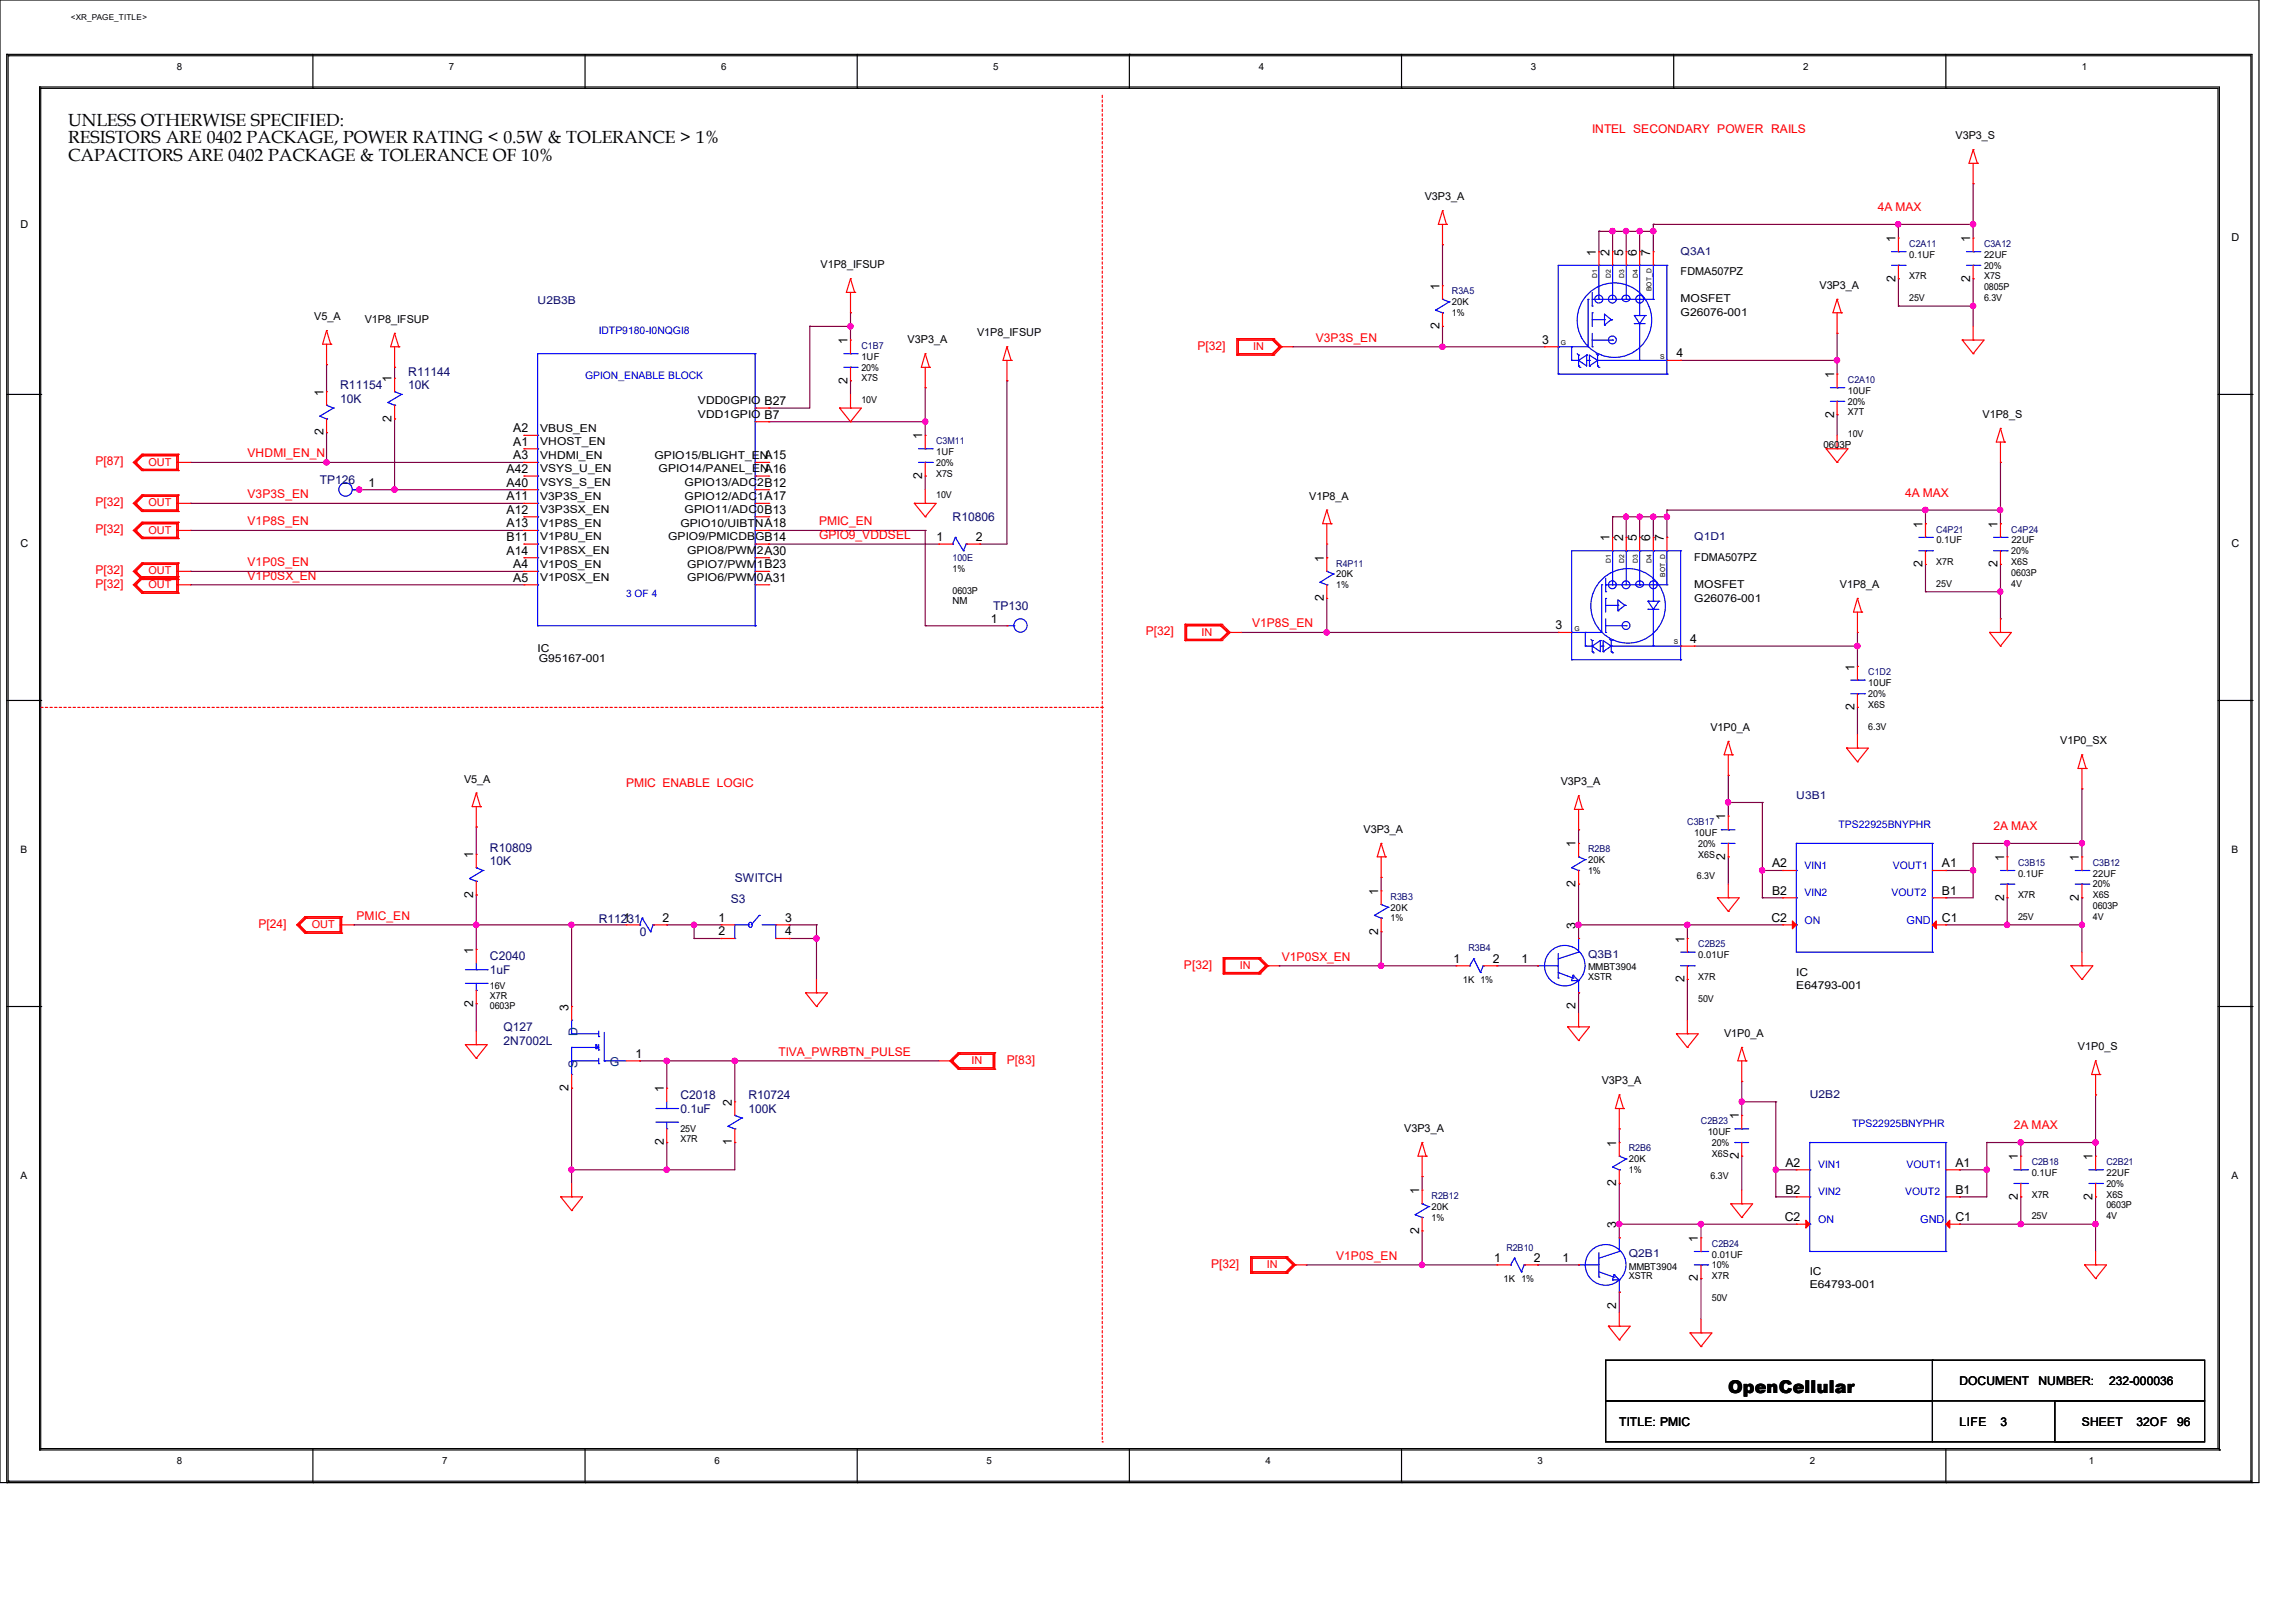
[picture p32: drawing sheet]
<svg xmlns="http://www.w3.org/2000/svg" width="420mm" height="297mm" viewBox="0 0 420 297" stroke-linecap="round" stroke-linejoin="round" font-family="sans-serif">
<defs><g id="words">
<g font-size="3.2">
<text x="12.4" y="23">UNLESS OTHERWISE SPECIFIED:</text>
<text x="12.4" y="26.2">RESISTORS ARE 0402 PACKAGE, POWER RATING &lt; 0.5W &amp; TOLERANCE &gt; 1%</text>
<text x="12.4" y="29.5">CAPACITORS ARE 0402 PACKAGE &amp; TOLERANCE OF 10%</text>
<text x="316.1" y="255">OpenCellular</text>
</g>
<g font-size="2.2" fill="#f00">
<text x="291.3" y="24.4">INTEL SECONDARY POWER RAILS</text>
<text x="343.5" y="38.6">4A MAX</text>
<text x="219" y="64">P[32]</text>
<text x="240.7" y="62.5">V3P3S_EN</text>
<text x="45.3" y="83.7">VHDMI_EN_N</text>
<text x="17.4" y="85.2">P[87]</text>
<text x="17.4" y="92.6">P[32]</text>
<text x="45.3" y="91.2">V3P3S_EN</text>
<text x="348.5" y="90.9">4A MAX</text>
<text x="17.4" y="97.6">P[32]</text>
<text x="45.3" y="96.1">V1P8S_EN</text>
<text x="149.9" y="96.1">PMIC_EN</text>
<text x="149.9" y="98.6">GPIO9_VDDSEL</text>
<text x="17.4" y="107.6">P[32]</text>
<text x="17.4" y="105.1">P[32]</text>
<text x="45.3" y="106.1">V1P0SX_EN</text>
<text x="45.3" y="103.6">V1P0S_EN</text>
<text x="209.6" y="116.3">P[32]</text>
<text x="229" y="114.8">V1P8S_EN</text>
<text x="114.5" y="143.9">PMIC ENABLE LOGIC</text>
<text x="364.7" y="151.9">2A MAX</text>
<text x="47.3" y="169.8">P[24]</text>
<text x="65.2" y="168.3">PMIC_EN</text>
<text x="216.6" y="177.3">P[32]</text>
<text x="234.5" y="175.8">V1P0SX_EN</text>
<text x="142.4" y="193.2">TIVA_PWRBTN_PULSE</text>
<text x="184.2" y="194.7">P[83]</text>
<text x="368.4" y="206.6">2A MAX</text>
<text x="221.5" y="232">P[32]</text>
<text x="244.4" y="230.5">V1P0S_EN</text>
</g>
<g font-size="2.2">
<text x="291.9" y="46.8" transform="rotate(-90 291.9 46.8)">1</text>
<text x="294.4" y="46.8" transform="rotate(-90 294.4 46.8)">2</text>
<text x="296.9" y="46.8" transform="rotate(-90 296.9 46.8)">5</text>
<text x="299.4" y="46.8" transform="rotate(-90 299.4 46.8)">6</text>
<text x="301.9" y="46.8" transform="rotate(-90 301.9 46.8)">7</text>
<text x="346.7" y="44.3" transform="rotate(-90 346.7 44.3)">1</text>
<text x="360.4" y="44.3" transform="rotate(-90 360.4 44.3)">1</text>
<text x="263.3" y="53" transform="rotate(-90 263.3 53)">1</text>
<text x="346.7" y="51.6" transform="rotate(-90 346.7 51.6)">2</text>
<text x="360.4" y="51.6" transform="rotate(-90 360.4 51.6)">2</text>
<text x="155" y="63" transform="rotate(-90 155 63)">1</text>
<text x="263.3" y="60.2" transform="rotate(-90 263.3 60.2)">2</text>
<text x="282.1" y="62.9">3</text>
<text x="306.7" y="65.4">4</text>
<text x="71.6" y="69.9" transform="rotate(-90 71.6 69.9)">1</text>
<text x="155" y="70.2" transform="rotate(-90 155 70.2)">2</text>
<text x="335.5" y="69.2" transform="rotate(-90 335.5 69.2)">1</text>
<text x="59.2" y="72.4" transform="rotate(-90 59.2 72.4)">1</text>
<text x="71.6" y="77.2" transform="rotate(-90 71.6 77.2)">2</text>
<text x="335.5" y="76.5" transform="rotate(-90 335.5 76.5)">2</text>
<text x="59.2" y="79.7" transform="rotate(-90 59.2 79.7)">2</text>
<text x="93.9" y="81.6">A1</text>
<text x="93.9" y="79.1">A2</text>
<text x="168.7" y="80.4" transform="rotate(-90 168.7 80.4)">1</text>
<text x="67.4" y="89.1">1</text>
<text x="92.7" y="89.1">A40</text>
<text x="92.7" y="86.6">A42</text>
<text x="93.9" y="84.1">A3</text>
<text x="168.7" y="87.6" transform="rotate(-90 168.7 87.6)">2</text>
<text x="92.7" y="94">A12</text>
<text x="92.7" y="91.6">A11</text>
<text x="92.7" y="101.5">A14</text>
<text x="92.7" y="99">B11</text>
<text x="92.7" y="96.5">A13</text>
<text x="171.3" y="99">1</text>
<text x="178.5" y="99">2</text>
<text x="294.4" y="99.1" transform="rotate(-90 294.4 99.1)">1</text>
<text x="296.9" y="99.1" transform="rotate(-90 296.9 99.1)">2</text>
<text x="299.4" y="99.1" transform="rotate(-90 299.4 99.1)">5</text>
<text x="301.9" y="99.1" transform="rotate(-90 301.9 99.1)">6</text>
<text x="304.4" y="99.1" transform="rotate(-90 304.4 99.1)">7</text>
<text x="351.7" y="96.6" transform="rotate(-90 351.7 96.6)">1</text>
<text x="365.4" y="96.6" transform="rotate(-90 365.4 96.6)">1</text>
<text x="93.9" y="106.5">A5</text>
<text x="93.9" y="104">A4</text>
<text x="242.1" y="102.8" transform="rotate(-90 242.1 102.8)">1</text>
<text x="351.7" y="103.8" transform="rotate(-90 351.7 103.8)">2</text>
<text x="365.4" y="103.8" transform="rotate(-90 365.4 103.8)">2</text>
<text x="181.2" y="114">1</text>
<text x="242.1" y="110" transform="rotate(-90 242.1 110)">2</text>
<text x="284.5" y="115.2">3</text>
<text x="309.2" y="117.7">4</text>
<text x="339.2" y="122.7" transform="rotate(-90 339.2 122.7)">1</text>
<text x="339.2" y="130" transform="rotate(-90 339.2 130)">2</text>
<text x="288.2" y="155.1" transform="rotate(-90 288.2 155.1)">1</text>
<text x="315.6" y="150.1" transform="rotate(-90 315.6 150.1)">1</text>
<text x="86.6" y="157.1" transform="rotate(-90 86.6 157.1)">1</text>
<text x="315.6" y="157.4" transform="rotate(-90 315.6 157.4)">2</text>
<text x="324.1" y="158.8">A2</text>
<text x="355.2" y="158.8">A1</text>
<text x="366.6" y="157.6" transform="rotate(-90 366.6 157.6)">1</text>
<text x="380.3" y="157.6" transform="rotate(-90 380.3 157.6)">1</text>
<text x="86.6" y="164.3" transform="rotate(-90 86.6 164.3)">2</text>
<text x="252.1" y="163.8" transform="rotate(-90 252.1 163.8)">1</text>
<text x="288.2" y="162.3" transform="rotate(-90 288.2 162.3)">2</text>
<text x="324.1" y="163.7">B2</text>
<text x="355.2" y="163.7">B1</text>
<text x="366.6" y="164.8" transform="rotate(-90 366.6 164.8)">2</text>
<text x="380.3" y="164.8" transform="rotate(-90 380.3 164.8)">2</text>
<text x="114" y="168.7">1</text>
<text x="121.2" y="168.7">2</text>
<text x="131.4" y="168.7">1</text>
<text x="131.4" y="171.2">2</text>
<text x="143.6" y="168.7">3</text>
<text x="143.6" y="171.2">4</text>
<text x="252.1" y="171" transform="rotate(-90 252.1 171)">2</text>
<text x="288.2" y="170" transform="rotate(-90 288.2 170)">3</text>
<text x="308.1" y="172.5" transform="rotate(-90 308.1 172.5)">1</text>
<text x="324" y="168.7">C2</text>
<text x="355.2" y="168.7">C1</text>
<text x="86.6" y="174.5" transform="rotate(-90 86.6 174.5)">1</text>
<text x="265.9" y="176.2">1</text>
<text x="273" y="176.2">2</text>
<text x="278.3" y="176.2">1</text>
<text x="308.1" y="179.7" transform="rotate(-90 308.1 179.7)">2</text>
<text x="86.6" y="184.2" transform="rotate(-90 86.6 184.2)">2</text>
<text x="104" y="185" transform="rotate(-90 104 185)">3</text>
<text x="288.2" y="184.7" transform="rotate(-90 288.2 184.7)">2</text>
<text x="116.2" y="193.6">1</text>
<text x="104" y="199.6" transform="rotate(-90 104 199.6)">2</text>
<text x="121.4" y="199.9" transform="rotate(-90 121.4 199.9)">1</text>
<text x="133.9" y="202.4" transform="rotate(-90 133.9 202.4)">2</text>
<text x="121.4" y="209.6" transform="rotate(-90 121.4 209.6)">2</text>
<text x="133.9" y="209.6" transform="rotate(-90 133.9 209.6)">1</text>
<text x="295.7" y="209.8" transform="rotate(-90 295.7 209.8)">1</text>
<text x="318.1" y="204.8" transform="rotate(-90 318.1 204.8)">1</text>
<text x="318.1" y="212.1" transform="rotate(-90 318.1 212.1)">2</text>
<text x="326.6" y="213.5">A2</text>
<text x="357.7" y="213.5">A1</text>
<text x="369.1" y="212.3" transform="rotate(-90 369.1 212.3)">1</text>
<text x="382.8" y="212.3" transform="rotate(-90 382.8 212.3)">1</text>
<text x="259.6" y="218.6" transform="rotate(-90 259.6 218.6)">1</text>
<text x="295.7" y="217.1" transform="rotate(-90 295.7 217.1)">2</text>
<text x="326.6" y="218.5">B2</text>
<text x="357.7" y="218.5">B1</text>
<text x="369.1" y="219.6" transform="rotate(-90 369.1 219.6)">2</text>
<text x="382.8" y="219.6" transform="rotate(-90 382.8 219.6)">2</text>
<text x="259.6" y="225.8" transform="rotate(-90 259.6 225.8)">2</text>
<text x="295.7" y="224.8" transform="rotate(-90 295.7 224.8)">3</text>
<text x="310.6" y="227.3" transform="rotate(-90 310.6 227.3)">1</text>
<text x="326.5" y="223.5">C2</text>
<text x="357.7" y="223.5">C1</text>
<text x="273.3" y="230.9">1</text>
<text x="280.5" y="230.9">2</text>
<text x="285.8" y="230.9">1</text>
<text x="295.7" y="239.5" transform="rotate(-90 295.7 239.5)">2</text>
<text x="310.6" y="234.5" transform="rotate(-90 310.6 234.5)">2</text>
<text x="358.4" y="253.4">DOCUMENT</text>
<text x="372.9" y="253.4">NUMBER:</text>
<text x="385.8" y="253.5">232-000036</text>
<text x="296.2" y="260.9">TITLE: PMIC</text>
<text x="358.4" y="260.9">LIFE</text>
<text x="365.9" y="260.9">3</text>
<text x="380.8" y="260.9">SHEET</text>
<text x="390.8" y="260.9">32OF</text>
<text x="398.3" y="260.9">96</text>
</g>
<g font-size="2.2" fill="#000080">
<text x="62.2" y="71.2">R11154</text>
<text x="74.7" y="68.7">R11144</text>
<text x="74.7" y="71.2">10K</text>
<text x="62.2" y="73.7">10K</text>
<text x="58.5" y="88.6">TP126</text>
<text x="174.2" y="95.4">R10806</text>
<text x="181.7" y="111.5">TP130</text>
<text x="89.6" y="155.9">R10809</text>
<text x="89.6" y="158.4">10K</text>
<text x="134.4" y="161.3">SWITCH</text>
<text x="133.7" y="165.3">S3</text>
<text x="109.5" y="168.8">R11231</text>
<text x="117" y="171.3">0</text>
<text x="89.6" y="178.3">1uF</text>
<text x="89.6" y="175.8">C2040</text>
<text x="92.1" y="188.7">Q127</text>
<text x="92.1" y="191.2">2N7002L</text>
<text x="124.5" y="203.7">0.1uF</text>
<text x="124.5" y="201.2">C2018</text>
<text x="136.9" y="201.2">R10724</text>
<text x="136.9" y="203.7">100K</text>
</g>
<g font-size="2.2" fill="#004080">
<text x="105.6" y="189.5" transform="rotate(-90 105.6 189.5)">D</text>
<text x="105.6" y="195.4" transform="rotate(-90 105.6 195.4)">S</text>
<text x="111.5" y="195.2">G</text>
</g>
<g font-size="2">
<text x="357.7" y="25.5">V3P3_S</text>
<text x="3.7" y="41.7">D</text>
<text x="260.6" y="36.7">V3P3_A</text>
<text x="408.2" y="44.2">D</text>
<text x="150.1" y="49.1">V1P8_IFSUP</text>
<text x="307.4" y="50.4">FDMA507PZ</text>
<text x="332.8" y="52.8">V3P3_A</text>
<text x="57.5" y="58.6">V5_A</text>
<text x="66.7" y="59.1">V1P8_IFSUP</text>
<text x="307.4" y="57.8">G26076-001</text>
<text x="307.4" y="55.3">MOSFET</text>
<text x="166" y="62.8">V3P3_A</text>
<text x="178.7" y="61.6">V1P8_IFSUP</text>
<text x="127.7" y="76.5">VDD1GPIO B7</text>
<text x="127.7" y="74">VDD0GPIO B27</text>
<text x="362.7" y="76.5">V1P8_S</text>
<text x="98.8" y="83.9">VHDMI_EN</text>
<text x="98.8" y="81.5">VHOST_EN</text>
<text x="98.8" y="79">VBUS_EN</text>
<text x="119.7" y="83.9">GPIO15/BLIGHT_ENA15</text>
<text x="98.8" y="88.9">VSYS_S_EN</text>
<text x="98.8" y="86.4">VSYS_U_EN</text>
<text x="120.5" y="86.4">GPIO14/PANEL_ENA16</text>
<text x="125.2" y="88.9">GPIO13/ADC2B12</text>
<text x="98.8" y="93.9">V3P3SX_EN</text>
<text x="98.8" y="91.4">V3P3S_EN</text>
<text x="125.2" y="93.9">GPIO11/ADC0B13</text>
<text x="125.2" y="91.4">GPIO12/ADC1A17</text>
<text x="239.5" y="91.4">V1P8_A</text>
<text x="3.7" y="100.2">C</text>
<text x="98.8" y="101.4">V1P8SX_EN</text>
<text x="98.8" y="98.9">V1P8U_EN</text>
<text x="98.8" y="96.4">V1P8S_EN</text>
<text x="122.2" y="98.9">GPIO9/PMICDBGB14</text>
<text x="124.5" y="96.4">GPIO10/UIBTNA18</text>
<text x="125.7" y="101.4">GPIO8/PWM2A30</text>
<text x="408.2" y="100.2">C</text>
<text x="98.8" y="106.4">V1P0SX_EN</text>
<text x="98.8" y="103.9">V1P0S_EN</text>
<text x="125.7" y="106.4">GPIO6/PWM0A31</text>
<text x="125.7" y="103.9">GPIO7/PWM1B23</text>
<text x="309.9" y="107.6">MOSFET</text>
<text x="309.9" y="102.6">FDMA507PZ</text>
<text x="336.5" y="107.6">V1P8_A</text>
<text x="309.9" y="110.1">G26076-001</text>
<text x="98.3" y="119.3">IC</text>
<text x="98.6" y="121.1">G95167-001</text>
<text x="312.9" y="133.7">V1P0_A</text>
<text x="376.9" y="136.2">V1P0_SX</text>
<text x="84.9" y="143.2">V5_A</text>
<text x="285.5" y="143.7">V3P3_A</text>
<text x="249.4" y="152.4">V3P3_A</text>
<text x="328.6" y="178.6">IC</text>
<text x="328.6" y="181.1">E64793-001</text>
<text x="315.4" y="189.7">V1P0_A</text>
<text x="380.1" y="192.2">V1P0_S</text>
<text x="293" y="198.5">V3P3_A</text>
<text x="256.9" y="207.2">V3P3_A</text>
<text x="331" y="233.3">IC</text>
<text x="331" y="235.8">E64793-001</text>
</g>
<g font-size="2" fill="#000080">
<text x="307.4" y="46.6">Q3A1</text>
<text x="98.3" y="55.6">U2B3B</text>
<text x="309.9" y="98.9">Q1D1</text>
<text x="328.6" y="146.2">U3B1</text>
<text x="290.5" y="175.3">Q3B1</text>
<text x="331" y="201">U2B2</text>
<text x="297.9" y="230.1">Q2B1</text>
</g>
<g font-size="2" fill="#f00">
<text x="229.2" y="64.1">IN</text>
<text x="27.1" y="85.2">OUT</text>
<text x="27.1" y="92.7">OUT</text>
<text x="27.1" y="97.7">OUT</text>
<text x="27.1" y="107.6">OUT</text>
<text x="27.1" y="105.1">OUT</text>
<text x="219.8" y="116.3">IN</text>
<text x="57" y="169.8">OUT</text>
<text x="226.8" y="177.3">IN</text>
<text x="177.7" y="194.7">IN</text>
<text x="231.7" y="232.1">IN</text>
</g>
<g font-size="2" fill="#00f">
<text x="348.7" y="169.1">GND</text>
<text x="351.2" y="223.9">GND</text>
</g>
<g font-size="1.9" fill="#00f">
<text x="109.5" y="61.2">IDTP9180-I0NQGI8</text>
<text x="107" y="69.4">GPION_ENABLE BLOCK</text>
<text x="114.5" y="109.2">3 OF 4</text>
<text x="336.3" y="151.6">TPS22925BNYPHR</text>
<text x="330.1" y="159">VIN1</text>
<text x="346.2" y="159">VOUT1</text>
<text x="330.1" y="164">VIN2</text>
<text x="346" y="164">VOUT2</text>
<text x="330.1" y="169">ON</text>
<text x="338.8" y="206.3">TPS22925BNYPHR</text>
<text x="332.6" y="213.8">VIN1</text>
<text x="348.7" y="213.8">VOUT1</text>
<text x="332.6" y="218.7">VIN2</text>
<text x="348.5" y="218.7">VOUT2</text>
<text x="332.6" y="223.8">ON</text>
</g>
<g font-size="1.9">
<text x="3.7" y="156">B</text>
<text x="408.2" y="156">B</text>
<text x="3.7" y="215.8">A</text>
<text x="408.2" y="215.8">A</text>
</g>
<g font-size="1.8">
<text x="32.3" y="12.8">8</text>
<text x="82.1" y="12.8">7</text>
<text x="131.9" y="12.8">6</text>
<text x="181.7" y="12.8">5</text>
<text x="230.3" y="12.8">4</text>
<text x="280" y="12.8">3</text>
<text x="329.8" y="12.8">2</text>
<text x="380.8" y="12.8">1</text>
<text x="333.5" y="82">0603P</text>
<text x="174.2" y="110.6">NM</text>
<text x="32.3" y="268">8</text>
<text x="80.9" y="268">7</text>
<text x="130.7" y="268">6</text>
<text x="180.5" y="268">5</text>
<text x="231.5" y="268">4</text>
<text x="281.3" y="268">3</text>
<text x="331" y="268">2</text>
<text x="382.1" y="268">1</text>
</g>
<g font-size="1.7" fill="#000080">
<text x="349.2" y="45.2">C2A11</text>
<text x="362.9" y="45.2">C3A12</text>
<text x="265.6" y="53.9">R3A5</text>
<text x="157.6" y="63.8">C1B7</text>
<text x="338" y="70.1">C2A10</text>
<text x="171.2" y="81.3">C3M11</text>
<text x="354.2" y="97.4">C4P21</text>
<text x="367.9" y="97.4">C4P24</text>
<text x="174.2" y="102.7">100E</text>
<text x="244.4" y="103.7">R4P11</text>
<text x="341.8" y="123.6">C1D2</text>
<text x="290.5" y="156">R2B8</text>
<text x="308.6" y="151">C3B17</text>
<text x="369.1" y="158.4">C3B15</text>
<text x="382.8" y="158.4">C3B12</text>
<text x="254.4" y="164.6">R3B3</text>
<text x="310.6" y="173.4">C2B25</text>
<text x="268.6" y="174.1">R3B4</text>
<text x="311.1" y="205.7">C2B23</text>
<text x="297.9" y="210.7">R2B6</text>
<text x="371.6" y="213.2">C2B18</text>
<text x="385.3" y="213.2">C2B21</text>
<text x="261.9" y="219.4">R2B12</text>
<text x="275.5" y="228.8">R2B10</text>
<text x="313.1" y="228.1">C2B24</text>
</g>
<g font-size="1.7">
<text x="349.2" y="47.2">0.1UF</text>
<text x="362.9" y="47.2">22UF</text>
<text x="349.2" y="51.1">X7R</text>
<text x="362.9" y="51.1">X7S</text>
<text x="362.9" y="53.1">0805P</text>
<text x="362.9" y="49.1">20%</text>
<text x="265.6" y="57.9">1%</text>
<text x="265.6" y="55.9">20K</text>
<text x="349.2" y="55.1">25V</text>
<text x="362.9" y="55.1">6.3V</text>
<text x="157.6" y="65.8">1UF</text>
<text x="157.6" y="69.8">X7S</text>
<text x="157.6" y="67.8">20%</text>
<text x="157.6" y="73.8">10V</text>
<text x="338" y="76">X7T</text>
<text x="338" y="74">20%</text>
<text x="338" y="72.1">10UF</text>
<text x="171.2" y="83.3">1UF</text>
<text x="338" y="80">10V</text>
<text x="171.2" y="87.2">X7S</text>
<text x="171.2" y="85.3">20%</text>
<text x="171.2" y="91.2">10V</text>
<text x="354.2" y="99.4">0.1UF</text>
<text x="367.9" y="101.4">20%</text>
<text x="367.9" y="99.4">22UF</text>
<text x="174.2" y="104.6">1%</text>
<text x="244.4" y="107.7">1%</text>
<text x="244.4" y="105.7">20K</text>
<text x="354.2" y="107.4">25V</text>
<text x="354.2" y="103.4">X7R</text>
<text x="367.9" y="107.4">4V</text>
<text x="367.9" y="103.4">X6S</text>
<text x="367.9" y="105.4">0603P</text>
<text x="174.2" y="108.6">0603P</text>
<text x="341.8" y="125.6">10UF</text>
<text x="341.8" y="127.5">20%</text>
<text x="341.8" y="129.5">X6S</text>
<text x="341.8" y="133.5">6.3V</text>
<text x="309.9" y="153">10UF</text>
<text x="310.6" y="154.9">20%</text>
<text x="290.5" y="159.9">1%</text>
<text x="290.5" y="157.9">20K</text>
<text x="310.4" y="160.9">6.3V</text>
<text x="310.6" y="156.9">X6S</text>
<text x="369.1" y="160.4">0.1UF</text>
<text x="382.8" y="160.4">22UF</text>
<text x="254.4" y="166.6">20K</text>
<text x="369.1" y="164.4">X7R</text>
<text x="382.8" y="162.4">20%</text>
<text x="382.8" y="164.4">X6S</text>
<text x="382.8" y="166.4">0603P</text>
<text x="254.4" y="168.6">1%</text>
<text x="369.1" y="168.4">25V</text>
<text x="382.8" y="168.4">4V</text>
<text x="267.6" y="179.8">1K 1%</text>
<text x="290.5" y="179.3">XSTR</text>
<text x="290.5" y="177.6">MMBT3904</text>
<text x="310.6" y="179.3">X7R</text>
<text x="310.6" y="175.3">0.01UF</text>
<text x="89.6" y="184.6">0603P</text>
<text x="89.6" y="182.8">X7R</text>
<text x="89.6" y="181.1">16V</text>
<text x="310.6" y="183.3">50V</text>
<text x="124.5" y="209">X7R</text>
<text x="124.5" y="207.2">25V</text>
<text x="312.4" y="207.7">10UF</text>
<text x="313.1" y="209.7">20%</text>
<text x="297.9" y="214.7">1%</text>
<text x="297.9" y="212.7">20K</text>
<text x="312.9" y="215.7">6.3V</text>
<text x="313.1" y="211.7">X6S</text>
<text x="371.6" y="215.2">0.1UF</text>
<text x="385.3" y="215.2">22UF</text>
<text x="261.9" y="221.4">20K</text>
<text x="371.6" y="219.2">X7R</text>
<text x="385.3" y="217.2">20%</text>
<text x="385.3" y="221.1">0603P</text>
<text x="385.3" y="219.2">X6S</text>
<text x="261.9" y="223.4">1%</text>
<text x="371.6" y="223.1">25V</text>
<text x="385.3" y="223.1">4V</text>
<text x="297.9" y="232.4">MMBT3904</text>
<text x="313.1" y="232.1">10%</text>
<text x="313.1" y="230.1">0.01UF</text>
<text x="275" y="234.6">1K 1%</text>
<text x="297.9" y="234.1">XSTR</text>
<text x="313.1" y="238.1">50V</text>
<text x="313.1" y="234.1">X7R</text>
</g>
<text font-size="1.5" x="13" y="3.6">&lt;XR_PAGE_TITLE&gt;</text>
<g font-size="1.2">
<text x="292.1" y="50.8" transform="rotate(-90 292.1 50.8)">D1</text>
<text x="294.6" y="50.8" transform="rotate(-90 294.6 50.8)">D2</text>
<text x="297.1" y="50.8" transform="rotate(-90 297.1 50.8)">D3</text>
<text x="299.6" y="50.8" transform="rotate(-90 299.6 50.8)">D4</text>
<text x="302.1" y="53.3" transform="rotate(-90 302.1 53.3)">BOT_D</text>
<text x="285.5" y="63.1">G</text>
<text x="303.7" y="65.6">S</text>
<text x="294.6" y="103" transform="rotate(-90 294.6 103)">D1</text>
<text x="297.1" y="103" transform="rotate(-90 297.1 103)">D2</text>
<text x="299.6" y="103" transform="rotate(-90 299.6 103)">D3</text>
<text x="302.1" y="103" transform="rotate(-90 302.1 103)">D4</text>
<text x="304.6" y="105.5" transform="rotate(-90 304.6 105.5)">BOT_D</text>
<text x="288" y="115.4">G</text>
<text x="306.2" y="117.9">S</text>
</g>
<g font-size=".6" fill="#fff">
<text x="96.9" y="82">UNNAMED_263_IDTP9145R1P15_I1_VHDMIEN</text>
<text x="96.9" y="87">UNNAMED_263_IDTP9145R1P15_I1_VSYSSEN</text>
<text x="287.3" y="113.1">UNNAMED_263_MOSFETP6PIN_I196_G</text>
<text x="282.3" y="175.3">UNNAMED_263_NPN_I95_B</text>
<text x="289.8" y="230.1">UNNAMED_263_NPN_I115_B</text>
</g>
</g></defs>
<g fill="none" stroke="#000" stroke-width=".21">
<path d="M0 0h413.2v271.3h-413.2zM1.2 9.9h.1M1.2 9.9h410.7v261.4M1.2 9.9v261.4M1.5 10.2h.1M1.5 10.2v260.9M1.5 10.2h410.2v260.9M7.2 15.9h.1M7.2 15.9v249.4M7.2 15.9h398.8v249.4M7.5 16.2h.1M7.5 16.2h398.2v248.9"/>
<path d="M7.5 16.2v248.9M57.2 16.2h.1M57.2 9.9v6.3M107 16.2h.1M107 9.9v6.3M156.8 16.2h.1M156.8 9.9v6.3M206.6 9.9h.1M206.6 9.9v6.3M256.4 16.2h.1M256.4 9.9v6.3M306.2 16.2h.1"/>
<path d="M306.2 9.9v6.3M355.9 16.2h.1M355.9 9.9v6.3M1.2 72.2h6.3M7.5 72.2h.1M405.7 72.2h6.2M411.9 72.2h.1M1.2 128.2h6.3M7.5 128.2h.1M405.7 128.2h6.2M411.9 128.2h.1M1.2 184.2h6.3"/>
<path d="M7.5 184.2h.1M405.7 184.2h6.2M411.9 184.2h.1M293.7 248.9h109.6v7.5h-109.6zM293.7 256.4h59.8v7.5h-59.8zM353.5 248.9h.1M353.5 248.9v7.5M375.9 256.4h27.4v7.5h-27.4zM1.2 271.3h.1M1.5 271.1h.1M1.5 271.1h410.2M7.2 265.3h.1"/>
<path d="M7.2 265.3h398.8M7.5 265.1h.1M7.5 265.1h398.2M57.2 271.3h.1M57.2 265.1v6.2M107 271.3h.1M107 265.1v6.2M156.8 271.3h.1M156.8 265.1v6.2M206.6 265.1h.1M206.6 265.1v6.2M256.4 271.3h.1"/>
<path d="M256.4 265.1v6.2M353.5 263.9h24.9M355.9 271.3h.1M355.9 265.1v6.2M378.4 263.9h.1M405.7 265.1h.1M406 265.3h.1M411.7 271.1h.1M411.9 271.3h.1"/>
</g>
<path d="M201.6 17.4v246.5M7.5 129.5h194.1M201.6 129.5h.1M201.6 263.9h.1" fill="none" stroke="#f00" stroke-width=".21" stroke-dasharray=".4"/>
<g fill="none" stroke="#800040" stroke-width=".21">
<path d="M360.9 33.6h.1M360.9 33.6v10M148.1 59.7h.1M148.1 59.7v15h-7.5M148.1 59.7h7.5M155.6 59.7h.1M155.6 57.2h.1M155.6 57.2v5M263.9 59.7h.1M263.9 44.8h.1M263.9 44.8v7.5M263.9 59.7v3.8"/>
<path d="M292.5 42.3h.1M292.5 42.3v3.8M292.5 42.3h9.9M295 42.3h.1M295 42.3v3.8M297.5 42.3h.1M297.5 42.3v3.8M299.9 42.3h.1M299.9 42.3v3.8M302.4 42.3h.1M302.4 41.1h.1M302.4 41.1v5"/>
<path d="M302.4 41.1h58.5M347.3 51h.1M347.3 56h.1M347.3 41.1h.1M347.3 41.1v2.5M347.3 51v5M347.3 56h13.6M360.9 56h.1M360.9 51h.1M360.9 41.1h.1M360.9 51v8.7M59.7 79.2h.1"/>
<path d="M59.7 66.7h.1M59.7 66.7v5M59.7 79.2v5.4M72.2 67.2h.1M72.2 76.7h.1M72.2 67.2v2M72.2 76.7v12.9M140.6 74.7h.1M140.6 77.2h.1M140.6 77.2h28.6M155.6 69.7h.1M155.6 69.7v2.5"/>
<path d="M169.2 77.2h.1M169.2 71h.1M169.2 71v8.7M184.2 69.7h.1M184.2 69.7v29.9h-5M236.5 63.5h.1M236.5 63.5h46M263.9 63.5h.1M307.4 66h.1M307.4 66h28.6M336 75.9h.1M336 66h.1"/>
<path d="M336 61h.1M336 61v7.5M336 75.9v3.8M34.8 84.6h.1M34.8 97.1h.1M34.8 92.1h.1M34.8 97.1h61M34.8 84.6h61M34.8 92.1h61M59.7 84.6h.1M64.7 89.6h.1M64.7 89.6h31.1"/>
<path d="M65.7 89.6h.1M72.2 89.6h.1M140.6 97.1h.1M140.6 99.6h.1M140.6 97.1h28.6M140.6 99.6h31.1M169.2 87.1h.1M169.2 97.1h.1M169.2 87.1v2.5M169.2 97.1v17.4M179.2 99.6h.1M242.7 99.6v2.5"/>
<path d="M295 94.6h.1M295 94.6v3.7M295 94.6h9.9M297.5 94.6h.1M297.5 98.3h.1M297.5 94.6v3.7M299.9 94.6h.1M299.9 94.6v3.7M302.4 94.6h.1M302.4 94.6v3.7M304.9 94.6h.1M304.9 93.3h.1"/>
<path d="M304.9 93.3v5M304.9 93.3h61M352.2 93.3h.1M352.2 95.8h.1M352.2 93.3v2.5M365.9 93.3h.1M365.9 95.8h.1M365.9 84.6h.1M365.9 84.6v11.2M34.8 107h.1M34.8 104.6h.1M34.8 107h61"/>
<path d="M34.8 104.6h61M169.2 114.5h.1M169.2 114.5h15M227 115.7h.1M227 115.7h58M242.7 115.7h.1M242.7 102.1h.1M242.7 109.5v6.2M285 115.7h.1M309.9 118.2h29.9M339.8 118.2h.1M339.8 115.7v6.3"/>
<path d="M352.2 108.3h.1M352.2 103.3v5M352.2 108.3h13.7M365.9 108.3h.1M365.9 113.2h.1M365.9 103.3h.1M365.9 103.3v9.9M339.8 129.5h.1M339.8 122h.1M339.8 129.5v4.9M87.1 151.3h.1M87.1 151.3v5"/>
<path d="M288.8 151.8h.1M288.8 151.8v2.5M316.1 156.8h.1M316.1 146.9h.1M316.1 141.9h.1M316.1 141.9v7.5M316.1 156.8v5M316.1 146.9h6.3M322.4 146.9h.1M322.4 159.3h.1M322.4 146.9v17.4M322.4 159.3h3.7"/>
<path d="M355.9 159.3h.1M355.9 159.3h5M360.9 159.3h.1M360.9 154.3h.1M360.9 154.3v10h-5M360.9 154.3h19.9M367.2 154.3h.1M367.2 154.3v2.5M380.8 154.3h.1M380.8 144.4h.1M380.8 144.4v12.4M64.7 169.2h.1"/>
<path d="M64.7 169.2h49.8M87.1 163.8h.1M87.1 169.2h.1M87.1 163.8v9.9M104.6 169.2h.1M104.6 169.2v15M122 169.2h.1M122 169.2h9.9M127 169.2h.1M127 171.7h.1M127 171.7h4.9M127 169.2v2.5"/>
<path d="M144.4 169.2h.1M144.4 171.7h.1M144.4 169.2h5M144.4 171.7h5M149.4 169.2h.1M149.4 171.7h.1M149.4 169.2v10M234 176.7h.1M234 176.7h32.4M252.6 170.5h.1M252.6 176.7h.1M252.6 160.6h.1"/>
<path d="M252.6 160.6v2.4M252.6 170.5v6.2M273.8 176.7h.1M273.8 176.7h7.5M288.8 169.2h.1M288.8 161.8h.1M288.8 161.8v9.9M288.8 169.2h37.3M308.7 179.2h.1M308.7 169.2h.1M308.7 169.2v2.5M308.7 179.2v7.5"/>
<path d="M322.4 164.3h.1M322.4 164.3h3.7M355.9 169.2h.1M355.9 164.3h.1M355.9 169.2h24.9M367.2 164.3h.1M367.2 169.2h.1M367.2 164.3v4.9M380.8 169.2h.1M380.8 164.3h.1M380.8 164.3v9.9M87.1 183.7h.1"/>
<path d="M87.1 183.7v5M104.6 199.1h.1M104.6 199.1v17.5M117 194.1h.1M117 194.1h54.7M122 194.1h.1M122 194.1v5M134.4 194.1h.1M134.4 194.1v7.5M288.8 181.7h.1M288.8 181.7v3.8M318.6 197.9h.1"/>
<path d="M318.6 197.9v6.2M104.6 214.1h.1M122 209.1h.1M122 214.1h.1M122 209.1v5M134.4 209.1h.1M134.4 209.1v5h-29.8M260.1 215.3h.1M260.1 215.3v2.5M296.2 216.6h.1M296.2 206.6h.1M296.2 206.6v2.5"/>
<path d="M296.2 216.6v9.9M318.6 211.6h.1M318.6 201.6h.1M318.6 211.6v6.2M318.6 201.6h6.2M324.8 201.6h.1M324.8 214.1h.1M324.8 219h.1M324.8 201.6v17.4M324.8 219h3.8M324.8 214.1h3.8M358.4 219h.1"/>
<path d="M358.4 214.1h.1M358.4 214.1h5M363.4 214.1h.1M363.4 209.1h.1M363.4 209.1v9.9h-5M363.4 209.1h19.9M369.7 219h.1M369.7 209.1h.1M369.7 209.1v2.5M369.7 219v5M383.3 219h.1M383.3 209.1h.1"/>
<path d="M383.3 200.4h.1M383.3 200.4v11.2M383.3 219v10M239 231.5h.1M239 231.5h34.8M260.1 225.3h.1M260.1 231.5h.1M260.1 225.3v6.2M281.3 231.5h.1M281.3 231.5h7.5M296.2 236.5h.1M296.2 224h.1"/>
<path d="M296.2 236.5v3.7M296.2 224h32.4M311.1 234h.1M311.1 224h.1M311.1 224v2.5M311.1 234v7.5M358.4 224h.1M358.4 224h24.9M369.7 224h.1M383.3 224h.1"/>
</g>
<g fill="#f0f" stroke="#f0f" stroke-width=".21">
<circle cx="369.6" cy="224" r=".49"/>
<circle cx="367.1" cy="169.2" r=".49"/>
<circle cx="383.3" cy="224" r=".49"/>
<circle cx="380.8" cy="169.2" r=".48"/>
<circle cx="365.9" cy="108.3" r=".48"/>
<circle cx="296.2" cy="224" r=".49"/>
<circle cx="311.1" cy="224" r=".49"/>
<circle cx="288.7" cy="169.2" r=".49"/>
<circle cx="308.6" cy="169.2" r=".49"/>
<circle cx="59.7" cy="84.6" r=".49"/>
<circle cx="72.2" cy="89.6" r=".49"/>
<circle cx="242.7" cy="115.7" r=".49"/>
<circle cx="252.6" cy="176.7" r=".49"/>
<circle cx="260.1" cy="231.5" r=".48"/>
<circle cx="318.6" cy="201.6" r=".48"/>
<circle cx="324.8" cy="214.1" r=".48"/>
<circle cx="322.3" cy="159.3" r=".48"/>
<circle cx="316.1" cy="146.8" r=".48"/>
<circle cx="363.4" cy="214.1" r=".49"/>
<circle cx="369.6" cy="209.1" r=".49"/>
<circle cx="383.3" cy="209.1" r=".49"/>
<circle cx="360.9" cy="159.3" r=".49"/>
<circle cx="367.1" cy="154.3" r=".49"/>
<circle cx="380.8" cy="154.3" r=".48"/>
<circle cx="339.7" cy="118.2" r=".49"/>
<circle cx="155.6" cy="59.7" r=".49"/>
<circle cx="297.4" cy="94.6" r=".48"/>
<circle cx="299.9" cy="94.6" r=".48"/>
<circle cx="304.9" cy="94.6" r=".49"/>
<circle cx="302.4" cy="94.6" r=".49"/>
<circle cx="352.2" cy="93.3" r=".49"/>
<circle cx="365.9" cy="93.3" r=".48"/>
<circle cx="169.2" cy="77.2" r=".48"/>
<circle cx="104.5" cy="214.1" r=".48"/>
<circle cx="121.9" cy="194.1" r=".49"/>
<circle cx="134.4" cy="194.1" r=".49"/>
<circle cx="121.9" cy="214.1" r=".49"/>
<circle cx="104.5" cy="169.2" r=".48"/>
<circle cx="87.1" cy="169.2" r=".49"/>
<circle cx="65.7" cy="89.6" r=".48"/>
<circle cx="126.9" cy="169.2" r=".49"/>
<circle cx="149.3" cy="171.7" r=".49"/>
<circle cx="360.9" cy="56" r=".49"/>
<circle cx="263.8" cy="63.5" r=".49"/>
<circle cx="336" cy="65.9" r=".49"/>
<circle cx="295" cy="42.3" r=".49"/>
<circle cx="297.4" cy="42.3" r=".48"/>
<circle cx="302.4" cy="42.3" r=".49"/>
<circle cx="299.9" cy="42.3" r=".48"/>
<circle cx="347.2" cy="41" r=".48"/>
<circle cx="360.9" cy="41" r=".49"/>
</g>
<g fill="none" stroke="#f00" stroke-width=".21">
<path d="M263.9 38.6h.1M263.9 38.6l.7 2.5M263.9 38.6l-.8 2.5h1.5M360.9 33.6h.1M360.9 27.4h.1M360.9 29.9v3.7M360.9 27.4l.8 2.5M360.9 27.4l-.7 2.5h1.5M361.7 29.9h.1M155.6 57.2h.1M155.6 51h.1M155.6 53.5v3.7"/>
<path d="M155.6 51l.7 2.5M155.6 51l-.8 2.5h1.5M156.3 53.5h.1M263.9 44.8h.1M263.9 52.3h.1M263.9 59.7h.1M263.9 41.1v3.7M263.9 52.3v2.5M263.9 57.2v2.5M264.6 41.1h.1M292.5 46.1h.1M292.5 46.1v2.5"/>
<path d="M295 46.1h.1M295 46.1v2.5M297.5 46.1h.1M297.5 46.1v2.5M299.9 46.1h.1M299.9 46.1v2.5M302.4 46.1h.1M302.4 46.1v2.5M336 54.8h.1M336 57.2v3.8M336 54.8l.8 2.4M336 54.8l-.7 2.4h1.5"/>
<path d="M336.8 57.2h.1M347.3 43.6h.1M347.3 51h.1M347.3 43.6v2.5M347.3 48.6v2.4M360.9 43.6h.1M360.9 51h.1M360.9 43.6v2.5M360.9 48.6v2.4M360.9 59.7v2.5M59.7 66.7h.1M59.7 60.5h.1"/>
<path d="M59.7 71.7h.1M59.7 79.2h.1M59.7 63v3.7M59.7 71.7v2.5M59.7 76.7v2.5M59.7 60.5l.8 2.5M59.7 60.5l-.7 2.5h1.5M60.5 63h.1M72.2 67.2h.1M72.2 61h.1M72.2 69.2h.1M72.2 76.7h.1"/>
<path d="M72.2 63.5v3.7M72.2 69.2v2.5M72.2 74.2v2.5M72.2 61l.7 2.5M72.2 61l-.7 2.5h1.4M72.9 63.5h.1M95.8 79.7h.1M95.8 79.7h2.5M138.1 74.7h2.5M138.1 77.2h2.5M140.6 77.2h.1M140.6 74.7h.1"/>
<path d="M153.6 74.7h.1M153.6 74.7l2 2.5M153.6 74.7h4l-2 2.5M155.6 74.7h.1M155.6 77.2h.1M155.6 62.2h.1M155.6 69.7h.1M155.6 62.2v2.5M155.6 67.2v2.5M155.6 72.2v2.5M169.2 71h.1M169.2 64.7h.1"/>
<path d="M169.2 79.7h.1M169.2 67.2v3.8M169.2 79.7v2.4M169.2 64.7l.8 2.5M169.2 64.7l-.7 2.5h1.5M170 67.2h.1M184.2 69.7h.1M184.2 63.5h.1M184.2 66v3.7M184.2 63.5l.8 2.5M184.2 63.5l-.7 2.5h1.5M185 66h.1"/>
<path d="M226.3 62h.1M226.3 65h.1M226.3 62h6.7M226.3 62v3M226.3 65h6.7M226.5 62.2h.1M226.5 64.7h.1M226.5 62.2h6.2M226.5 62.2v2.5M226.5 64.7h6.2M232.7 62.2h.1M232.7 64.7h.1"/>
<path d="M232.7 62h.1M232.7 65h.1M232.7 62.2l1.3 1.3M232.7 62.2l1.5 1.3M232.7 62l1.5 1.5M233 62h.1M233 65h.1M233 62l1.5 1.5M234 63.5h.1M234 63.5h2.5M234 63.5l-1.3 1.2M234.2 63.5h.1"/>
<path d="M234.2 63.5l-1.5 1.2M234.2 63.5l-1.5 1.5M234.5 63.5h.1M234.5 63.5l-1.5 1.5M282.5 63.5h.1M282.5 63.5h2.5M304.9 66h2.5M307.4 66h.1M336 61h.1M336 68.5h.1M336 75.9h.1M336 68.5v2.5"/>
<path d="M336 73.4v2.5M336 79.7v2.4M358.9 62.2h.1M358.9 62.2l2 2.5M358.9 62.2h4l-2 2.5M360.9 62.2h.1M360.9 64.7h.1M365.9 78.4h.1M365.9 78.4l.7 2.5M365.9 78.4l-.7 2.5h1.4M24.4 97.1h.1M24.4 92.1h.1"/>
<path d="M24.4 84.6h.1M24.4 97.1l1.5 1.5M24.4 92.1l1.5 1.5M24.4 84.6l1.5 1.5M24.6 97.1h.1M24.6 92.1h.1M24.6 84.6h.1M24.6 97.1l1.5 1.2M24.6 97.1l1.5 1.5M24.6 92.1l1.5 1.2M24.6 92.1l1.5 1.5M24.6 84.6l1.5 1.3"/>
<path d="M24.6 84.6l1.5 1.5M24.9 97.1h.1M24.9 92.1h.1M24.9 84.6h.1M24.9 97.1l1.2 1.2M24.9 92.1l1.2 1.2M24.9 84.6l1.2 1.3M25.9 95.6h.1M25.9 98.6h.1M25.9 90.6h.1M25.9 93.6h.1M25.9 83.1h.1"/>
<path d="M25.9 86.1h.1M25.9 95.6h6.7M25.9 98.6h6.7M25.9 95.6l-1.5 1.5M25.9 90.6h6.7M25.9 93.6h6.7M25.9 90.6l-1.5 1.5M25.9 83.1h6.7M25.9 86.1h6.7M25.9 83.1l-1.5 1.5M26.1 95.8h.1M26.1 95.6h.1"/>
<path d="M26.1 98.6h.1M26.1 98.3h.1M26.1 90.8h.1M26.1 90.6h.1M26.1 93.6h.1M26.1 93.3h.1M26.1 83.4h.1M26.1 83.1h.1M26.1 86.1h.1M26.1 85.9h.1M26.1 95.8h6.2M26.1 95.8l-1.2 1.3"/>
<path d="M26.1 95.8l-1.5 1.3M26.1 95.6l-1.5 1.5M26.1 98.3h6.2M26.1 90.8l-1.2 1.3M26.1 90.8h6.2M26.1 90.8l-1.5 1.3M26.1 90.6l-1.5 1.5M26.1 93.3h6.2M26.1 83.4l-1.2 1.2M26.1 83.4h6.2M26.1 83.4l-1.5 1.2M26.1 83.1l-1.5 1.5"/>
<path d="M26.1 85.9h6.2M32.3 97.1h.1M32.3 95.8h.1M32.3 98.3h.1M32.3 92.1h.1M32.3 90.8h.1M32.3 93.3h.1M32.3 84.6h.1M32.3 83.4h.1M32.3 85.9h.1M32.3 92.1h2.5M32.3 83.4v2.5"/>
<path d="M32.3 90.8v2.5M32.3 95.8v2.5M32.3 97.1h2.5M32.3 84.6h2.5M32.6 95.6h.1M32.6 98.6h.1M32.6 90.6h.1M32.6 93.6h.1M32.6 83.1h.1M32.6 86.1h.1M32.6 83.1v3M32.6 90.6v3"/>
<path d="M32.6 95.6v3M65.7 89.6h.1M95.8 99.6h.1M95.8 97.1h.1M95.8 94.6h.1M95.8 92.1h.1M95.8 89.6h.1M95.8 87.1h.1M95.8 84.6h.1M95.8 82.1h.1M95.8 92.1h2.5M95.8 82.1h2.5"/>
<path d="M95.8 97.1h2.5M95.8 84.6h2.5M95.8 99.6h2.5M95.8 94.6h2.5M95.8 89.6h2.5M95.8 87.1h2.5M138.1 92.1h2.5M138.1 97.1h2.5M138.1 84.6h2.5M138.1 99.6h2.5M138.1 94.6h2.5M138.1 89.6h2.5"/>
<path d="M138.1 87.1h2.5M140.6 99.6h.1M140.6 97.1h.1M140.6 94.6h.1M140.6 92.1h.1M140.6 89.6h.1M140.6 87.1h.1M140.6 84.6h.1M167.3 92.1h.1M167.3 92.1l1.9 2.5M167.3 92.1h3.9l-2 2.5M169.2 92.1h.1"/>
<path d="M169.2 94.6h.1M169.2 87.1h.1M169.2 84.6v2.5M169.2 89.6v2.5M171.7 99.6h.1M171.7 99.6h2.5M176.7 99.6h2.5M179.2 99.6h.1M242.7 99.6h.1M242.7 93.3h.1M242.7 95.8v3.8M242.7 93.3l.8 2.5"/>
<path d="M242.7 93.3l-.8 2.5h1.6M243.5 95.8h.1M295 98.3h.1M295 98.3v2.5M297.5 98.3h.1M297.5 98.3v2.5M299.9 98.3h.1M299.9 98.3v2.5M302.4 98.3h.1M302.4 98.3v2.5M304.9 98.3h.1M304.9 98.3v2.5"/>
<path d="M334.1 82.1h.1M334.1 82.1l1.9 2.5M334.1 82.1h3.9l-2 2.5M336 82.1h.1M336 84.6h.1M352.2 95.8h.1M352.2 95.8v2.5M365.9 84.6h.1M365.9 95.8h.1M365.9 80.9v3.7M365.9 95.8v2.5M366.6 80.9h.1"/>
<path d="M24.4 107h.1M24.4 104.6h.1M24.4 107l1.5 1.5M24.4 104.6l1.5 1.4M24.6 107h.1M24.6 104.6h.1M24.6 107l1.5 1.3M24.6 107l1.5 1.5M24.6 104.6l1.5 1.2M24.6 104.6l1.5 1.4M24.9 107h.1M24.9 104.6h.1"/>
<path d="M24.9 107l1.2 1.3M24.9 104.6l1.2 1.2M25.9 105.5h.1M25.9 108.5h.1M25.9 103h.1M25.9 106h.1M25.9 105.5h6.7M25.9 108.5h6.7M25.9 105.5l-1.5 1.5M25.9 103h6.7M25.9 106h6.7M25.9 103l-1.5 1.6"/>
<path d="M26.1 105.8h.1M26.1 105.5h.1M26.1 108.5h.1M26.1 108.3h.1M26.1 103.3h.1M26.1 103h.1M26.1 106h.1M26.1 105.8l-1.2 1.2M26.1 105.8h6.2M26.1 105.8l-1.5 1.2M26.1 105.5l-1.5 1.5M26.1 108.3h6.2"/>
<path d="M26.1 103.3l-1.2 1.3M26.1 103.3h6.2M26.1 103.3l-1.5 1.3M26.1 103l-1.5 1.6M32.3 107h.1M32.3 105.8h.1M32.3 108.3h.1M32.3 104.6h.1M32.3 103.3h.1M32.3 107h2.5M32.3 103.3v5M32.3 104.6h2.5"/>
<path d="M32.6 105.5h.1M32.6 108.5h.1M32.6 103h.1M32.6 106h.1M32.6 103v5.5M95.8 107h.1M95.8 104.6h.1M95.8 102.1h.1M95.8 107h2.5M95.8 104.6h2.5M95.8 102.1h2.5M138.1 107h2.5"/>
<path d="M138.1 104.6h2.5M138.1 102.1h2.5M140.6 107h.1M140.6 104.6h.1M140.6 102.1h.1M184.2 114.5h.1M216.8 114.3h.1M216.8 117.2h.1M216.8 114.3h6.7M216.8 114.3v2.9M216.8 117.2h6.7M217 114.5h.1"/>
<path d="M217 117h.1M217 114.5h6.3M217 114.5v2.5M217 117h6.3M223.3 114.5h.1M223.3 117h.1M223.3 114.3h.1M223.3 117.2h.1M223.3 114.5l1.2 1.2M223.3 114.5l1.5 1.2M223.3 114.3l1.5 1.4M223.5 114.3h.1"/>
<path d="M223.5 117.2h.1M223.5 114.3l1.5 1.4M224.5 115.7h.1M224.5 115.7h2.5M224.5 115.7l-1.2 1.3M224.8 115.7h.1M224.8 115.7l-1.5 1.3M224.8 115.7l-1.5 1.5M225 115.7h.1M225 115.7l-1.5 1.5M242.7 102.1h.1M242.7 109.5h.1"/>
<path d="M242.7 102.1v2.5M242.7 107v2.5M285 115.7h.1M285 115.7h2.5M307.4 118.2h2.5M309.9 118.2h.1M339.8 115.7h.1M339.8 109.5h.1M339.8 112v3.7M339.8 109.5l.7 2.5M339.8 109.5l-.8 2.5h1.5M340.5 112h.1"/>
<path d="M352.2 103.3h.1M352.2 100.8v2.5M363.9 115.7h.1M363.9 115.7l2 2.5M363.9 115.7h4l-2 2.5M365.9 115.7h.1M365.9 118.2h.1M365.9 103.3h.1M365.9 100.8v2.5M365.9 113.2v2.5M316.1 135.7h.1M316.1 138.1v3.8"/>
<path d="M316.1 135.7l.8 2.4M316.1 135.7l-.7 2.4h1.5M316.9 138.1h.1M337.8 136.9h.1M337.8 136.9l2 2.5M337.8 136.9h4l-2 2.5M339.8 136.9h.1M339.8 139.4h.1M339.8 122h.1M339.8 129.5h.1M339.8 122v2.5M339.8 127v2.5"/>
<path d="M339.8 134.4v2.5M380.8 138.1h.1M380.8 138.1l.8 2.5M380.8 138.1l-.7 2.5h1.5M87.1 151.3h.1M87.1 145.1h.1M87.1 156.3h.1M87.1 147.6v3.7M87.1 156.3v2.5M87.1 145.1l.8 2.5M87.1 145.1l-.7 2.5h1.5M87.9 147.6h.1"/>
<path d="M252.6 154.3h.1M252.6 156.8v3.8M252.6 154.3l.8 2.5M252.6 154.3l-.7 2.5h1.5M253.4 156.8h.1M288.8 151.8h.1M288.8 145.6h.1M288.8 154.3h.1M288.8 148.1v3.7M288.8 154.3v2.5M288.8 159.3v2.5M288.8 145.6l.7 2.5"/>
<path d="M288.8 145.6l-.8 2.5h1.5M289.5 148.1h.1M316.1 141.9h.1M316.1 149.4h.1M316.1 156.8h.1M316.1 149.4v2.4M316.1 154.3v2.5M326.1 159.3h.1M326.1 159.3h2.5M353.5 159.3h2.4M355.9 159.3h.1M367.2 156.8h.1"/>
<path d="M367.2 156.8v2.5M380.8 144.4h.1M380.8 156.8h.1M380.8 140.6v3.8M380.8 156.8v2.5M381.6 140.6h.1M54.3 169.2h.1M54.3 169.2l1.5 1.6M54.5 169.2h.1M54.5 169.2l1.5 1.3M54.5 169.2l1.5 1.6M54.8 169.2h.1"/>
<path d="M54.8 169.2l1.2 1.3M55.8 167.8h.1M55.8 170.8h.1M55.8 167.8h6.7M55.8 170.8h6.7M55.8 167.8l-1.5 1.4M56 168h.1M56 167.8h.1M56 170.8h.1M56 170.5h.1M56 168l-1.2 1.2M56 168h6.2"/>
<path d="M56 168l-1.5 1.2M56 167.8l-1.5 1.4M56 170.5h6.2M62.2 169.2h.1M62.2 168h.1M62.2 170.5h.1M62.2 169.2h2.5M62.2 168v2.5M62.5 167.8h.1M62.5 170.8h.1M62.5 167.8v3M87.1 163.8h.1"/>
<path d="M87.1 173.7h.1M87.1 161.3v2.5M87.1 173.7v2.5M114.5 169.2h.1M114.5 169.2h2.5M119.5 169.2h2.5M122 169.2h.1M131.9 169.2h.1M131.9 171.7h.1M131.9 169.2h2.5M131.9 171.7h2.5M141.9 169.2h2.5"/>
<path d="M141.9 171.7h2.5M144.4 169.2h.1M144.4 171.7h.1M149.4 179.2v2.5M223.8 175.3h.1M223.8 178.2h.1M223.8 175.3h6.7M223.8 175.3v2.9M223.8 178.2h6.7M224 175.5h.1M224 178h.1M224 175.5h6.3"/>
<path d="M224 175.5v2.5M224 178h6.3M230.3 175.5h.1M230.3 178h.1M230.3 175.3h.1M230.3 178.2h.1M230.3 175.5l1.2 1.2M230.3 175.5l1.4 1.2M230.3 175.3l1.4 1.4M230.5 175.3h.1M230.5 178.2h.1M230.5 175.3l1.5 1.4"/>
<path d="M231.5 176.7h.1M231.5 176.7h2.5M231.5 176.7l-1.2 1.3M231.7 176.7h.1M231.7 176.7l-1.4 1.3M231.7 176.7l-1.4 1.5M232 176.7h.1M232 176.7l-1.5 1.5M252.6 160.6h.1M252.6 163h.1M252.6 170.5h.1M252.6 163v2.5"/>
<path d="M252.6 168v2.5M266.4 176.7h.1M266.4 176.7h2.4M271.3 176.7h2.5M273.8 176.7h.1M281.3 176.7h.1M288.8 171.7h.1M288.8 161.8h.1M308.7 171.7h.1M308.7 179.2h.1M308.7 171.7v2.5M308.7 176.7v2.5"/>
<path d="M314.2 164.3h.1M314.2 164.3l1.9 2.5M314.2 164.3h3.9l-2 2.5M316.1 164.3h.1M316.1 166.8h.1M316.1 161.8v2.5M326.1 164.3h.1M326.1 169.2h.1M326.1 164.3h2.5M326.1 169.2h2.5M353.5 164.3h2.4M353.5 169.2h2.4"/>
<path d="M355.9 169.2h.1M355.9 164.3h.1M367.2 164.3h.1M367.2 161.8v2.5M378.8 176.7h.1M378.8 176.7l2 2.5M378.8 176.7h4l-2 2.5M380.8 176.7h.1M380.8 179.2h.1M380.8 164.3h.1M380.8 161.8v2.5M380.8 174.2v2.5"/>
<path d="M85.1 191.2h.1M85.1 191.2l2 2.5M85.1 191.2h4l-2 2.5M87.1 191.2h.1M87.1 193.7h.1M87.1 183.7h.1M87.1 181.2v2.5M87.1 188.7v2.5M104.6 199.1h.1M104.6 184.2h.1M104.6 184.2v2.5M104.6 196.6v2.5"/>
<path d="M114.5 194.1h2.5M117 194.1h.1M122 199.1h.1M122 199.1v2.5M147.4 181.7h.1M147.4 181.7l2 2.5M147.4 181.7h3.9l-1.9 2.5M149.4 181.7h.1M149.4 184.2h.1M171.7 194.1h2.5M173.7 194.1h.1M173.7 194.1l1.6 1.6"/>
<path d="M174 194.1h.1M174 194.1l1.5 1.6M174 194.1l1.5 1.3M174.2 194.1h.1M174.2 194.1l1.3 1.3M175.3 192.7h.1M175.3 195.7h.1M175.3 192.7h6.6M175.3 195.7h6.6M175.3 192.7l-1.6 1.4M175.5 192.9h.1M175.5 195.4h.1"/>
<path d="M175.5 192.7h.1M175.5 195.7h.1M175.5 192.9l-1.3 1.2M175.5 192.9h6.2M175.5 192.9l-1.5 1.2M175.5 195.4h6.2M175.5 192.7l-1.5 1.4M181.7 192.9h.1M181.7 195.4h.1M181.7 192.9v2.5M181.9 192.7h.1M181.9 195.7h.1"/>
<path d="M181.9 192.7v3M286.8 187.9h.1M286.8 187.9l2 2.5M286.8 187.9h3.9l-1.9 2.5M288.8 187.9h.1M288.8 190.4h.1M288.8 181.7h.1M288.8 185.5v2.4M306.7 189.2h.1M306.7 189.2l2 2.5M306.7 189.2h3.9l-1.9 2.5M308.7 189.2h.1"/>
<path d="M308.7 191.7h.1M308.7 186.7v2.5M318.6 197.9h.1M318.6 191.7h.1M318.6 194.1v3.8M318.6 191.7l.8 2.4M318.6 191.7l-.7 2.4h1.5M319.4 194.1h.1M383.3 194.1h.1M383.3 196.6v3.8M383.3 194.1l.8 2.5M383.3 194.1l-.7 2.5h1.5"/>
<path d="M384.1 196.6h.1M102.6 219h.1M102.6 219l2 2.5M102.6 219h4l-2 2.5M104.6 219h.1M104.6 216.6v2.4M122 209.1h.1M122 206.6v2.5M134.4 209.1h.1M134.4 201.6h.1M134.4 201.6v2.5M134.4 206.6v2.5"/>
<path d="M260.1 215.3h.1M260.1 209.1h.1M260.1 217.8h.1M260.1 211.6v3.7M260.1 217.8v2.5M260.1 209.1l.8 2.5M260.1 209.1l-.7 2.5h1.5M260.9 211.6h.1M296.2 206.6h.1M296.2 200.4h.1M296.2 209.1h.1M296.2 216.6h.1"/>
<path d="M296.2 202.9v3.7M296.2 209.1v2.5M296.2 214.1v2.5M296.2 200.4l.8 2.5M296.2 200.4l-.7 2.5h1.5M297 202.9h.1M318.6 204.1h.1M318.6 211.6h.1M318.6 204.1v2.5M318.6 209.1v2.5M318.6 217.8v2.5M328.6 219h.1"/>
<path d="M328.6 214.1h.1M328.6 219h2.4M328.6 214.1h2.4M355.9 219h2.5M355.9 214.1h2.5M358.4 219h.1M358.4 214.1h.1M369.7 211.6h.1M369.7 219h.1M369.7 211.6v2.5M369.7 216.6v2.4M383.3 200.4h.1"/>
<path d="M383.3 211.6h.1M383.3 219h.1M383.3 211.6v2.5M383.3 216.6v2.4M104.6 221.5h.1M228.8 230h.1M228.8 233h.1M228.8 230h6.7M228.8 230v3M228.8 233h6.7M229 230.3h.1M229 232.7h.1"/>
<path d="M229 230.3h6.2M229 230.3v2.4M229 232.7h6.2M235.2 230.3h.1M235.2 232.7h.1M235.2 230h.1M235.2 233h.1M235.2 230.3l1.3 1.2M235.2 230.3l1.5 1.2M235.2 230l1.5 1.5M235.5 230h.1M235.5 233h.1"/>
<path d="M235.5 230l1.5 1.5M236.5 231.5h.1M236.5 231.5h2.5M236.5 231.5l-1.3 1.2M236.7 231.5h.1M236.7 231.5l-1.5 1.2M236.7 231.5l-1.5 1.5M237 231.5h.1M237 231.5l-1.5 1.5M260.1 225.3h.1M260.1 222.8v2.5M273.8 231.5h.1"/>
<path d="M273.8 231.5h2.5M278.8 231.5h2.5M281.3 231.5h.1M288.8 231.5h.1M296.2 236.5h.1M296.2 226.5h.1M311.1 226.5h.1M311.1 234h.1M311.1 226.5v2.5M311.1 231.5v2.5M316.6 220.3h.1M316.6 220.3l2 2.5"/>
<path d="M316.6 220.3h4l-2 2.5M318.6 220.3h.1M318.6 222.8h.1M328.6 224h.1M328.6 224h2.4M355.9 224h2.5M358.4 224h.1M381.3 231.5h.1M381.3 231.5l2 2.5M381.3 231.5h4l-2 2.5M383.3 231.5h.1M383.3 234h.1"/>
<path d="M383.3 229v2.5M294.2 242.7h.1M294.2 242.7l2 2.5M294.2 242.7h4l-2 2.5M296.2 242.7h.1M296.2 245.2h.1M296.2 240.2v2.5M309.2 243.9h.1M309.2 243.9l1.9 2.5M309.2 243.9h3.9l-2 2.5M311.1 243.9h.1M311.1 246.4h.1"/>
<path d="M311.1 241.5v2.4"/>
</g>
<g fill="none" stroke="#00f" stroke-width=".21">
<path d="M262.6 56.8h.1M262.6 56.8l1.3 .4M263.9 57.2h.1M263.9 54.8h.1M263.9 54.8l1.2 .4M265.1 55.2h.1M265.1 55.2l-2.5 1.6M290.5 54.8h.1M290.5 54.8v8.7h-5.5M291.3 57.2h.1M291.3 56h.1M291.3 54.8h.1"/>
<path d="M291.3 54.8h11.1M291.3 58.5h2.2M291.3 53.5v2.5M291.3 57.2v2.5M292.5 48.6h.1M292.5 54.8h.1M292.5 48.6v6.2M293.5 58.5h.1M293.5 59.5h.1M294.7 58.5h.1M294.7 58.5h.3M294.7 58.5l-1.2-1v2"/>
<path d="M294.7 58.5l-1.2 1M295 48.6h.1M295 48.6v6.2M296.9 54.2a.64 .64 0 0 1 1 0 .64 .64 0 0 1-.2 1 .63 .63 0 0 1-.8-.2 .63 .63 0 0 1 0-.8zM297.5 48.6h.1M297.5 54.8h.1M297.5 48.6v6.2M299 57.7h.1M299 59.2h.1M299 57.7h1.9M299 57.7l.9 1.5M299 59.2h1.9"/>
<path d="M299.9 48.6h.1M299.9 57.7h.1M299.9 54.8h.1M299.9 59.2h.1M299.9 48.6v9.1M299.9 59.2v6.8M300.9 57.7h.1M300.9 57.7l-1 1.5M302.4 48.6h.1M302.4 54.8h.1M302.4 48.6v6.2M304.9 48.6h.1"/>
<path d="M304.9 48.6h-19.9v19.9M304.9 48.6v19.9M346 48.6h2.5M346 46.1h2.5M347.3 46.1h.1M347.3 48.6h.1M348.5 48.6h.1M348.5 46.1h.1M359.7 48.6h2.5M359.7 46.1h2.5M360.9 46.1h.1M360.9 48.6h.1"/>
<path d="M362.2 48.6h.1M362.2 46.1h.1M58.5 76.2h.1M58.5 76.2l1.2 .5M59.7 76.7h.1M59.7 74.2h.1M59.7 74.2l1.3 .5M61 74.7h.1M61 74.7l-2.5 1.5M71 73.7h.1M71 73.7l1.2 .5M72.2 74.2h.1"/>
<path d="M72.2 71.7h.1M72.2 71.7l1.2 .5M73.4 72.2h.1M73.4 72.2l-2.4 1.5M98.3 79.7h.1M138.1 77.2h.1M138.1 74.7h.1M138.1 64.7h.1M138.1 64.7h-39.8v49.8M138.1 64.7v49.8M154.3 67.2h2.5M154.3 64.7h2.5"/>
<path d="M155.6 64.7h.1M155.6 67.2h.1M156.8 67.2h.1M156.8 64.7h.1M285 63.5h.1M285 68.5h.1M285 68.5h19.9M287.5 66h.1M287.5 63.5h.1M287.5 66h1.3M287.5 63.5v2.5M288.5 64.7l.3 .3"/>
<path d="M288.8 67h.1M288.8 65h.1M288.8 66h.1M288.8 65v2M288.8 67l.2 .2M289 67.2h.1M290.2 65h.1M290.2 66h.5M290.2 65v2l-1.4-1M290.2 65l-1.4 1M290.7 66h.1M290.7 67h.1"/>
<path d="M291.3 63.5h.1M291.3 61v2.5M291.3 62.2h3.7M292 64.7l.2 .3M292.2 65h.1M292.2 66h.1M292.2 67h.1M292.2 66h12.7M292.2 67l.3 .2M292.2 66l-1.5 1M292.2 66l-1.5-1v2M292.2 65v2"/>
<path d="M292.5 67.2h.1M295 62.2h.1M299.9 66h.1M304.9 66h.1M304.9 68.5h.1M334.8 73.4h2.5M334.8 71h2.5M336 71h.1M336 73.4h.1M337.3 73.4h.1M337.3 71h.1M64.5 89.6h.1"/>
<path d="M64.5 89.6h1.2M98.3 94.6h.1M98.3 92.1h.1M98.3 99.6h.1M98.3 97.1h.1M98.3 89.6h.1M98.3 87.1h.1M98.3 84.6h.1M98.3 82.1h.1M138.1 94.6h.1M138.1 89.6h.1M138.1 84.6h.1"/>
<path d="M138.1 99.6h.1M138.1 97.1h.1M138.1 92.1h.1M138.1 87.1h.1M168 84.6h2.5M168 82.1h2.5M169.2 82.1h.1M169.2 84.6h.1M170.5 84.6h.1M170.5 82.1h.1M174.2 99.6h.1M174.8 98.3h.1"/>
<path d="M174.8 98.3l-.6 1.3M174.8 98.3l1.4 2.5M176.7 99.6h.1M176.7 99.6l-.5 1.2M351 98.3h2.5M352.2 98.3h.1M353.5 98.3h.1M364.7 98.3h2.5M365.9 98.3h.1M367.2 98.3h.1M98.3 107h.1M98.3 104.6h.1"/>
<path d="M98.3 102.1h.1M98.3 114.5h.1M98.3 114.5h39.8M138.1 107h.1M138.1 104.6h.1M138.1 102.1h.1M138.1 114.5h.1M176.2 100.8h.1M184.2 114.5h1.3M185.5 114.5h.1M241.5 106.6h.1M241.5 106.6l1.2 .4"/>
<path d="M242.7 107h.1M242.7 104.6h.1M242.7 104.6l1.2 .4M243.9 105h.1M243.9 105l-2.4 1.6M287.5 115.7h.1M290 118.2h.1M290 115.7h.1M290 118.2h1.3M290 115.7v2.5M291 117l.3 .2M291.3 119.3h.1"/>
<path d="M291.3 117.2h.1M291.3 118.2h.1M291.3 117.2v2.1M291.3 119.3l.2 .2M291.5 119.5h.1M292.7 117.2h.1M292.7 118.2h.5M292.7 117.2v2.1l-1.4-1.1M292.7 117.2l-1.4 1M293 107h.1M293 107v8.7h-5.5M293.2 118.2h.1"/>
<path d="M293.2 119.3h.1M293.7 109.5h.1M293.7 115.7h.1M293.7 108.3h.1M293.7 107h.1M293.7 107h11.2M293.7 110.8h2.3M293.7 105.8v2.5M293.7 109.5v2.5M293.7 113.2v2.5M293.7 114.5h3.8M294.5 117l.2 .2"/>
<path d="M294.7 117.2h.1M294.7 118.2h.1M294.7 119.3h.1M294.7 118.2h12.7M294.7 119.3l.3 .2M294.7 118.2l-1.5 1.1M294.7 118.2l-1.5-1v2.1M294.7 117.2v2.1M295 100.8h.1M295 107h.1M295 119.5h.1M295 100.8v6.2"/>
<path d="M296 110.8h.1M296 111.8h.1M297.2 110.8h.1M297.2 110.8h.3M297.2 110.8l-1.2-1v2M297.2 110.8l-1.2 1M297.5 100.8h.1M297.5 114.5h.1M297.5 100.8v6.2M299.4 106.5a.64 .64 0 0 1 1 0 .64 .64 0 0 1-.2 .9 .63 .63 0 0 1-.8-.1 .63 .63 0 0 1 0-.8zM299.9 100.8h.1M299.9 107h.1"/>
<path d="M299.9 100.8v6.2M301.5 110h.1M301.5 111.5h.1M301.5 110h1.9M301.5 110l.9 1.5M301.5 111.5h1.9M302.4 100.8h.1M302.4 110h.1M302.4 107h.1M302.4 118.2h.1M302.4 111.5h.1M302.4 100.8v9.2"/>
<path d="M302.4 111.5v6.7M303.4 110h.1M303.4 110l-1 1.5M304.9 100.8h.1M304.9 107h.1M304.9 100.8v6.2M307.4 118.2h.1M307.4 100.8h.1M307.4 100.8h-19.9v19.9M307.4 100.8v19.9M351 100.8h2.5M352.2 100.8h.1"/>
<path d="M353.5 100.8h.1M364.7 100.8h2.5M365.9 100.8h.1M367.2 100.8h.1M287.5 120.7h.1M287.5 120.7h19.9M307.4 120.7h.1M338.5 127h2.5M338.5 124.5h2.5M339.8 124.5h.1M339.8 127h.1M341 127h.1"/>
<path d="M341 124.5h.1M87.1 158.8h.1M87.1 158.8l1.2 .5M88.3 159.3h.1M88.3 159.3l-2.4 1.5M287.5 158.8h.1M287.5 158.8l1.3 .5M288.8 159.3h.1M288.8 156.8h.1M288.8 156.8l1.2 .5M290 157.3h.1M290 157.3l-2.5 1.5"/>
<path d="M314.9 154.3h.1M314.9 151.8h.1M314.9 154.3h2.5M314.9 151.8h2.5M316.1 151.8h.1M316.1 154.3h.1M328.6 159.3h.1M328.6 154.3h.1M328.6 154.3h24.9M328.6 154.3v19.9h24.9M353.5 159.3h.1M353.5 154.3h.1"/>
<path d="M353.5 154.3v19.9M365.9 159.3h2.5M367.2 159.3h.1M368.4 159.3h.1M379.6 159.3h2.5M380.8 159.3h.1M382.1 159.3h.1M85.1 177.5h4M85.1 180h4M85.9 160.8h.1M85.9 160.8l1.2 .5M87.1 161.3h.1"/>
<path d="M87.1 177.5h.1M87.1 176.2v1.3M87.1 180v1.2M89.1 177.5h.1M89.1 180h.1M117 169.2h.1M117.5 168h.1M117.5 168l-.5 1.2M117.5 168l1.5 2.5M119 170.5h.1M119.5 169.2h.1M119.5 169.2l-.5 1.3"/>
<path d="M134.4 171.7h.1M136.9 169.2h.1M136.9 169.2h-2.5v2.5M137.1 168.8a.42 .42 0 0 1 .5 .4 .42 .42 0 0 1-.5 .5 .54 .54 0 0 1 0-.9zM138.9 167.5h.1M138.9 167.5l-1.5 1.7M139.4 169.2h2.5M141.9 169.2h.1M141.9 171.7h.1M141.9 169.2v2.5M251.4 167.5h.1M251.4 167.5l1.2 .5"/>
<path d="M252.6 168h.1M252.6 165.5h.1M252.6 165.5l1.3 .5M253.9 166h.1M253.9 166l-2.5 1.5M268.8 176.7h.1M269.6 175.5h.1M269.6 175.5l-.8 1.2M269.6 175.5l1.2 2.5M270.8 178h.1M271.3 176.7h.1M271.3 176.7l-.5 1.3"/>
<path d="M281.3 176.7h.1M281.3 176.7h3.7M285 179h.1M285 174.5v4.5M285 178l2.7 1M287.5 179.5h.1M287.5 179.5h1.3M287.7 178.5h.1M287.7 179h.1M287.7 178.5l1.1 1M287.7 178.5l-.2 1M288.8 174.2h.1"/>
<path d="M288.8 171.7h.1M288.8 179.5h.1M288.8 174.2l-3.8 1.3M288.8 171.7v2.5M288.8 179.5v2.2M307.4 176.7h2.5M307.4 174.2h2.5M308.7 174.2h.1M308.7 176.7h.1M309.9 176.7h.1M309.9 174.2h.1M328.6 169.2h.1"/>
<path d="M328.6 164.3h.1M353.5 164.3h.1M353.5 169.2h.1M353.5 174.2h.1M365.9 161.8h2.5M367.2 161.8h.1M368.4 161.8h.1M379.6 161.8h2.5M380.8 161.8h.1M382.1 161.8h.1M87.1 181.2h.1M104.6 189.2h.1"/>
<path d="M104.6 191.7h.1M104.6 194.1h.1M104.6 196.6h.1M104.6 186.7h.1M104.6 194.1h4.9M104.6 189.2h4.9M104.6 191.7h4.9M104.6 186.7v2.5M104.6 191.7v4.9M109 191.2h.1M109 191.9h.1M109 191.2l.5 .5"/>
<path d="M109 191.2v.7M109.5 189.7h.1M109.5 192.2h.1M109.5 194.6h.1M109.5 188.7v1M109.5 191.2v1M109.5 193.7v.9M109.5 191.7l-.5 .2M110.5 194.1h.1M110.5 188.9v5.2M110.5 194.1h4M288.8 181.7h.1"/>
<path d="M120 202.9h4M120 205.4h4M122 206.6h.1M122 202.9h.1M122 201.6v1.3M122 205.4v1.2M124 202.9h.1M124 205.4h.1M133.2 206.1h.1M133.2 206.1l1.2 .5M134.4 204.1h.1M134.4 206.6h.1"/>
<path d="M134.4 204.1l1.3 .5M135.7 204.6h.1M135.7 204.6l-2.5 1.5M295 213.6h.1M295 213.6l1.2 .5M296.2 214.1h.1M296.2 211.6h.1M296.2 211.6l1.3 .5M297.5 212.1h.1M297.5 212.1l-2.5 1.5M317.4 209.1h.1M317.4 206.6h.1"/>
<path d="M317.4 209.1h2.5M317.4 206.6h2.5M318.6 206.6h.1M318.6 209.1h.1M331 214.1h.1M331 219h.1M331 209.1h.1M331 209.1h24.9M331 209.1v19.9h24.9M355.9 214.1h.1M355.9 219h.1M355.9 209.1h.1"/>
<path d="M355.9 209.1v19.9M368.4 216.6h2.5M368.4 214.1h2.5M369.7 214.1h.1M369.7 216.6h.1M370.9 216.6h.1M370.9 214.1h.1M382.1 216.6h2.5M382.1 214.1h2.5M383.3 214.1h.1M383.3 216.6h.1M384.6 216.6h.1"/>
<path d="M384.6 214.1h.1M258.9 222.3h.1M258.9 222.3l1.2 .5M260.1 222.8h.1M260.1 220.3h.1M260.1 220.3l1.3 .5M261.4 220.8h.1M261.4 220.8l-2.5 1.5M276.3 231.5h.1M277 230.3h.1M277 230.3l-.7 1.2M277 230.3l1.3 2.4"/>
<path d="M278.3 232.7h.1M278.8 231.5h.1M278.8 231.5l-.5 1.2M288.8 231.5h.1M288.8 231.5h3.7M292.5 233.7h.1M292.5 229.2v4.5M292.5 232.7l2.7 1M295 234.2h.1M295 234.2h1.2M295.2 233.3h.1M295.2 233.7h.1"/>
<path d="M295.2 233.3l1 .9M295.2 233.3l-.2 .9M296.2 229h.1M296.2 226.5h.1M296.2 236.5h.1M296.2 234.2h.1M296.2 229l-3.7 1.3M296.2 226.5v2.5M296.2 234.2v2.3M309.9 229h2.5M309.9 231.5h2.5M311.1 229h.1"/>
<path d="M311.1 231.5h.1M312.4 231.5h.1M312.4 229h.1M331 224h.1M355.9 224h.1M355.9 229h.1"/>
<circle cx="292.5" cy="54.7" r=".73"/>
<circle cx="294.9" cy="54.7" r=".72"/>
<circle cx="295.3" cy="58.6" r="6.8"/>
<circle cx="299.9" cy="54.7" r=".72"/>
<circle cx="294.9" cy="62.2" r=".72"/>
<circle cx="63.2" cy="89.6" r="1.23"/>
<circle cx="186.7" cy="114.5" r="1.22"/>
<circle cx="294.9" cy="107" r=".72"/>
<circle cx="297.4" cy="107" r=".72"/>
<circle cx="297.4" cy="114.5" r=".72"/>
<circle cx="297.8" cy="110.9" r="6.8"/>
<circle cx="302.4" cy="107" r=".72"/>
<circle cx="286.2" cy="176.7" r="3.7"/>
<circle cx="293.7" cy="231.5" r="3.7"/>
</g>
<g fill="#f00" stroke="#f00" stroke-width=".21">
<path d="M355.9 224l.8-.7v1.4z"/>
<path d="M330.3 223.3l.7 .7-.7 .7z"/>
<path d="M353.5 169.2l.7-.7v1.5z"/>
<path d="M327.9 168.5l.7 .7-.7 .8z"/>
</g>
<use href="#words"/>
</svg>
